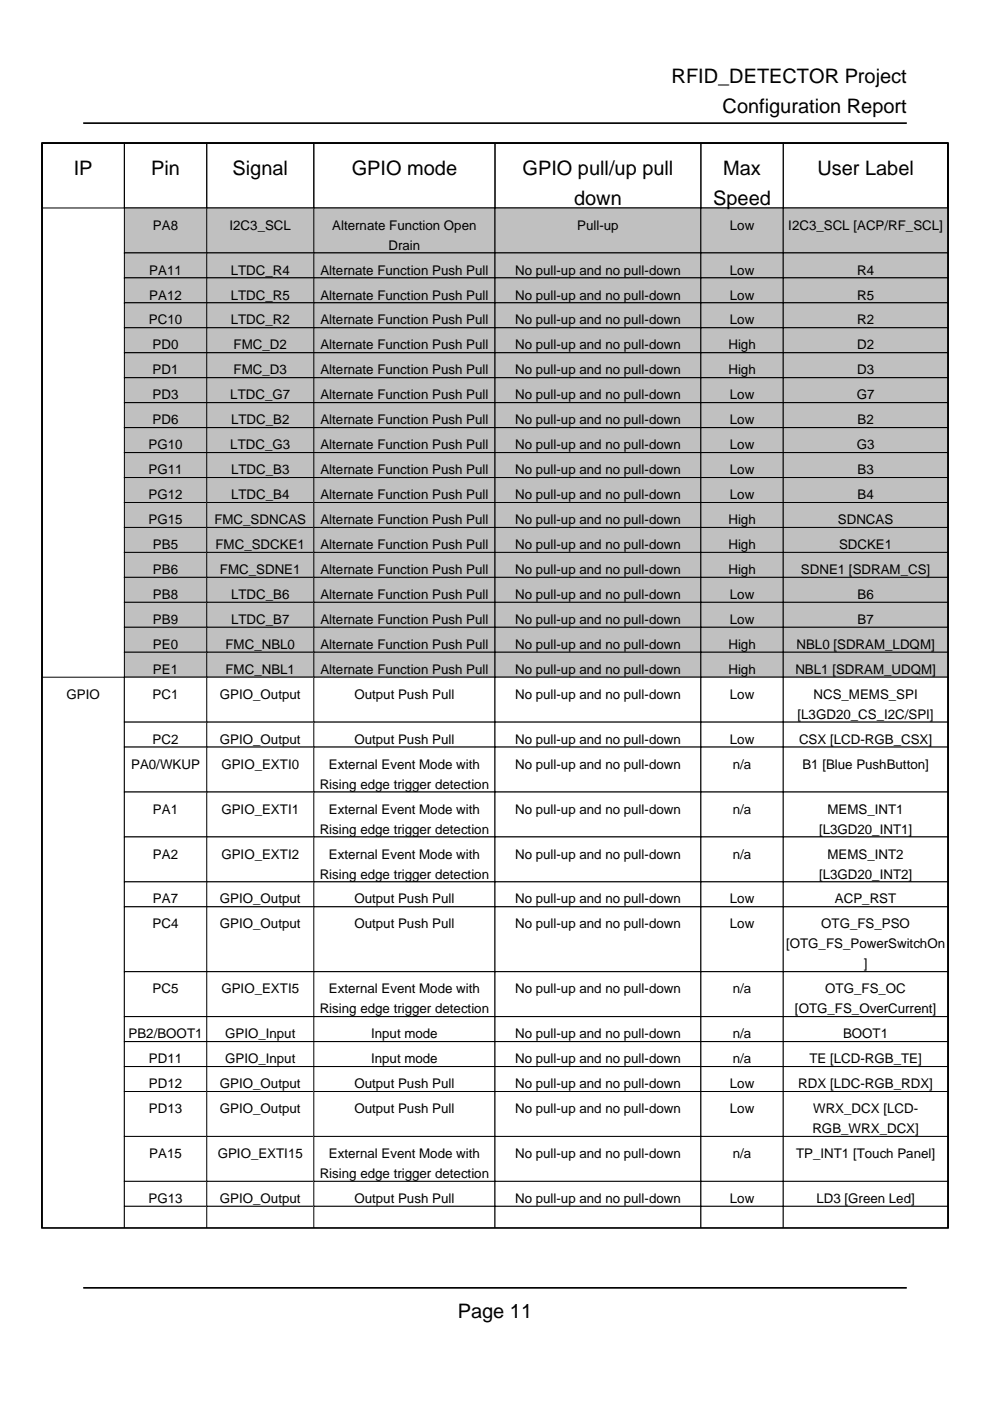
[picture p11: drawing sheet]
<svg xmlns="http://www.w3.org/2000/svg" width="210mm" height="297mm" viewBox="0 0 210 297" stroke-linecap="round" stroke-linejoin="round" font-family="sans-serif">
<defs><g id="words">
<g font-size="4.2">
<text x="142.4" y="17.6">RFID_DETECTOR Project</text>
<text x="153.2" y="24">Configuration Report</text>
<text x="15.6" y="37">IP</text>
<text x="32" y="37">Pin</text>
<text x="49.3" y="37">Signal</text>
<text x="74.6" y="37">GPIO mode</text>
<text x="110.8" y="37">GPIO pull/up pull</text>
<text x="153.3" y="37">Max</text>
<text x="173.3" y="37">User Label</text>
<text x="121.7" y="43.4">down</text>
<text x="151.2" y="43.4">Speed</text>
<text x="97.1" y="279.4">Page 11</text>
</g>
<g font-size="2.8">
<text x="32.4" y="48.7">PA8</text>
<text x="48.7" y="48.7">I2C3_SCL</text>
<text x="70.4" y="48.7">Alternate Function Open</text>
<text x="82.4" y="52.9">Drain</text>
<text x="122.4" y="48.7">Pull-up</text>
<text x="154.7" y="48.7">Low</text>
<text x="167.1" y="48.7">I2C3_SCL [ACP/RF_SCL]</text>
<text x="31.7" y="58.2">PA11</text>
<text x="48.9" y="58.2">LTDC_R4</text>
<text x="67.9" y="58.2">Alternate Function Push Pull</text>
<text x="109.2" y="58.2">No pull-up and no pull-down</text>
<text x="154.7" y="58.2">Low</text>
<text x="181.7" y="58.2">R4</text>
<text x="31.7" y="63.5">PA12</text>
<text x="48.9" y="63.5">LTDC_R5</text>
<text x="67.9" y="63.5">Alternate Function Push Pull</text>
<text x="109.2" y="63.5">No pull-up and no pull-down</text>
<text x="154.7" y="63.5">Low</text>
<text x="181.7" y="63.5">R5</text>
<text x="31.6" y="68.8">PC10</text>
<text x="48.9" y="68.8">LTDC_R2</text>
<text x="67.9" y="68.8">Alternate Function Push Pull</text>
<text x="109.2" y="68.8">No pull-up and no pull-down</text>
<text x="154.7" y="68.8">Low</text>
<text x="181.7" y="68.8">R2</text>
<text x="32.4" y="74.1">PD0</text>
<text x="49.5" y="74.1">FMC_D2</text>
<text x="67.9" y="74.1">Alternate Function Push Pull</text>
<text x="109.2" y="74.1">No pull-up and no pull-down</text>
<text x="154.4" y="74.1">High</text>
<text x="181.7" y="74.1">D2</text>
<text x="32.4" y="79.4">PD1</text>
<text x="49.5" y="79.4">FMC_D3</text>
<text x="67.9" y="79.4">Alternate Function Push Pull</text>
<text x="109.2" y="79.4">No pull-up and no pull-down</text>
<text x="154.4" y="79.4">High</text>
<text x="181.7" y="79.4">D3</text>
<text x="32.4" y="84.7">PD3</text>
<text x="32.4" y="90">PD6</text>
<text x="48.8" y="84.7">LTDC_G7</text>
<text x="49" y="90">LTDC_B2</text>
<text x="67.9" y="84.7">Alternate Function Push Pull</text>
<text x="67.9" y="90">Alternate Function Push Pull</text>
<text x="109.2" y="84.7">No pull-up and no pull-down</text>
<text x="109.2" y="90">No pull-up and no pull-down</text>
<text x="154.7" y="84.7">Low</text>
<text x="154.7" y="90">Low</text>
<text x="181.6" y="84.7">G7</text>
<text x="181.8" y="90">B2</text>
<text x="31.5" y="95.2">PG10</text>
<text x="48.8" y="95.2">LTDC_G3</text>
<text x="67.9" y="95.2">Alternate Function Push Pull</text>
<text x="109.2" y="95.2">No pull-up and no pull-down</text>
<text x="154.7" y="95.2">Low</text>
<text x="181.6" y="95.2">G3</text>
<text x="31.5" y="100.5">PG11</text>
<text x="49" y="100.5">LTDC_B3</text>
<text x="67.9" y="100.5">Alternate Function Push Pull</text>
<text x="109.2" y="100.5">No pull-up and no pull-down</text>
<text x="154.7" y="100.5">Low</text>
<text x="181.8" y="100.5">B3</text>
<text x="31.5" y="105.8">PG12</text>
<text x="49" y="105.8">LTDC_B4</text>
<text x="67.9" y="105.8">Alternate Function Push Pull</text>
<text x="109.2" y="105.8">No pull-up and no pull-down</text>
<text x="154.7" y="105.8">Low</text>
<text x="181.8" y="105.8">B4</text>
<text x="31.5" y="111.1">PG15</text>
<text x="45.5" y="111.1">FMC_SDNCAS</text>
<text x="67.9" y="111.1">Alternate Function Push Pull</text>
<text x="109.2" y="111.1">No pull-up and no pull-down</text>
<text x="154.4" y="111.1">High</text>
<text x="177.7" y="111.1">SDNCAS</text>
<text x="32.4" y="116.4">PB5</text>
<text x="45.7" y="116.4">FMC_SDCKE1</text>
<text x="67.9" y="116.4">Alternate Function Push Pull</text>
<text x="109.2" y="116.4">No pull-up and no pull-down</text>
<text x="154.4" y="116.4">High</text>
<text x="177.9" y="116.4">SDCKE1</text>
<text x="32.4" y="121.7">PB6</text>
<text x="46.6" y="121.7">FMC_SDNE1</text>
<text x="67.9" y="121.7">Alternate Function Push Pull</text>
<text x="109.2" y="121.7">No pull-up and no pull-down</text>
<text x="154.4" y="121.7">High</text>
<text x="169.8" y="121.7">SDNE1 [SDRAM_CS]</text>
<text x="32.4" y="127">PB8</text>
<text x="49" y="127">LTDC_B6</text>
<text x="67.9" y="127">Alternate Function Push Pull</text>
<text x="109.2" y="127">No pull-up and no pull-down</text>
<text x="154.7" y="127">Low</text>
<text x="181.8" y="127">B6</text>
<text x="32.4" y="132.3">PB9</text>
<text x="32.4" y="137.6">PE0</text>
<text x="47.8" y="137.6">FMC_NBL0</text>
<text x="49" y="132.3">LTDC_B7</text>
<text x="67.9" y="137.6">Alternate Function Push Pull</text>
<text x="67.9" y="132.3">Alternate Function Push Pull</text>
<text x="109.2" y="137.6">No pull-up and no pull-down</text>
<text x="109.2" y="132.3">No pull-up and no pull-down</text>
<text x="154.4" y="137.6">High</text>
<text x="154.7" y="132.3">Low</text>
<text x="168.9" y="137.6">NBL0 [SDRAM_LDQM]</text>
<text x="181.8" y="132.3">B7</text>
<text x="32.4" y="142.9">PE1</text>
<text x="47.8" y="142.9">FMC_NBL1</text>
<text x="67.9" y="142.9">Alternate Function Push Pull</text>
<text x="109.2" y="142.9">No pull-up and no pull-down</text>
<text x="154.4" y="142.9">High</text>
<text x="168.6" y="142.9">NBL1 [SDRAM_UDQM]</text>
<text x="14.1" y="148.2">GPIO</text>
<text x="32.4" y="148.2">PC1</text>
<text x="46.6" y="148.2">GPIO_Output</text>
<text x="75.2" y="148.2">Output Push Pull</text>
<text x="109.2" y="148.2">No pull-up and no pull-down</text>
<text x="154.7" y="148.2">Low</text>
<text x="172.5" y="148.2">NCS_MEMS_SPI</text>
<text x="169.1" y="152.4">[L3GD20_CS_I2C/SPI]</text>
<text x="32.4" y="157.7">PC2</text>
<text x="46.6" y="157.7">GPIO_Output</text>
<text x="75.2" y="157.7">Output Push Pull</text>
<text x="109.2" y="157.7">No pull-up and no pull-down</text>
<text x="154.7" y="157.7">Low</text>
<text x="169.4" y="157.7">CSX [LCD-RGB_CSX]</text>
<text x="27.8" y="163">PA0/WKUP</text>
<text x="46.9" y="163">GPIO_EXTI0</text>
<text x="67.8" y="167.2">Rising edge trigger detection</text>
<text x="69.7" y="163">External Event Mode with</text>
<text x="109.2" y="163">No pull-up and no pull-down</text>
<text x="155.4" y="163">n/a</text>
<text x="170.1" y="163">B1 [Blue PushButton]</text>
<text x="32.4" y="172.5">PA1</text>
<text x="46.9" y="172.5">GPIO_EXTI1</text>
<text x="69.7" y="172.5">External Event Mode with</text>
<text x="109.2" y="172.5">No pull-up and no pull-down</text>
<text x="155.4" y="172.5">n/a</text>
<text x="175.5" y="172.5">MEMS_INT1</text>
<text x="67.8" y="176.7">Rising edge trigger detection</text>
<text x="173.7" y="176.7">[L3GD20_INT1]</text>
<text x="32.4" y="182">PA2</text>
<text x="46.9" y="182">GPIO_EXTI2</text>
<text x="69.7" y="182">External Event Mode with</text>
<text x="109.2" y="182">No pull-up and no pull-down</text>
<text x="155.4" y="182">n/a</text>
<text x="175.5" y="182">MEMS_INT2</text>
<text x="32.4" y="191.6">PA7</text>
<text x="46.6" y="191.6">GPIO_Output</text>
<text x="67.8" y="186.3">Rising edge trigger detection</text>
<text x="75.2" y="191.6">Output Push Pull</text>
<text x="109.2" y="191.6">No pull-up and no pull-down</text>
<text x="154.7" y="191.6">Low</text>
<text x="173.7" y="186.3">[L3GD20_INT2]</text>
<text x="177" y="191.6">ACP_RST</text>
<text x="32.4" y="196.8">PC4</text>
<text x="46.6" y="196.8">GPIO_Output</text>
<text x="75.2" y="196.8">Output Push Pull</text>
<text x="109.2" y="196.8">No pull-up and no pull-down</text>
<text x="154.7" y="196.8">Low</text>
<text x="174.1" y="196.8">OTG_FS_PSO</text>
<text x="166.7" y="201.1">[OTG_FS_PowerSwitchOn</text>
<text x="183.1" y="205.3">]</text>
<text x="32.4" y="210.6">PC5</text>
<text x="46.9" y="210.6">GPIO_EXTI5</text>
<text x="67.8" y="214.8">Rising edge trigger detection</text>
<text x="69.7" y="210.6">External Event Mode with</text>
<text x="109.2" y="210.6">No pull-up and no pull-down</text>
<text x="155.4" y="210.6">n/a</text>
<text x="168.6" y="214.8">[OTG_FS_OverCurrent]</text>
<text x="175" y="210.6">OTG_FS_OC</text>
<text x="27.3" y="220.1">PB2/BOOT1</text>
<text x="47.7" y="220.1">GPIO_Input</text>
<text x="78.7" y="220.1">Input mode</text>
<text x="109.2" y="220.1">No pull-up and no pull-down</text>
<text x="155.4" y="220.1">n/a</text>
<text x="178.7" y="220.1">BOOT1</text>
<text x="31.6" y="225.4">PD11</text>
<text x="47.7" y="225.4">GPIO_Input</text>
<text x="78.7" y="225.4">Input mode</text>
<text x="109.2" y="225.4">No pull-up and no pull-down</text>
<text x="155.4" y="225.4">n/a</text>
<text x="171.6" y="225.4">TE [LCD-RGB_TE]</text>
<text x="31.6" y="230.7">PD12</text>
<text x="46.6" y="230.7">GPIO_Output</text>
<text x="75.2" y="230.7">Output Push Pull</text>
<text x="109.2" y="230.7">No pull-up and no pull-down</text>
<text x="154.7" y="230.7">Low</text>
<text x="169.3" y="230.7">RDX [LDC-RGB_RDX]</text>
<text x="31.6" y="236">PD13</text>
<text x="46.6" y="236">GPIO_Output</text>
<text x="75.2" y="236">Output Push Pull</text>
<text x="109.2" y="236">No pull-up and no pull-down</text>
<text x="154.7" y="236">Low</text>
<text x="172.4" y="236">WRX_DCX [LCD-</text>
<text x="31.7" y="245.5">PA15</text>
<text x="46.2" y="245.5">GPIO_EXTI15</text>
<text x="69.7" y="245.5">External Event Mode with</text>
<text x="109.2" y="245.5">No pull-up and no pull-down</text>
<text x="155.4" y="245.5">n/a</text>
<text x="168.8" y="245.5">TP_INT1 [Touch Panel]</text>
<text x="172.2" y="240.2">RGB_WRX_DCX]</text>
<text x="67.8" y="249.8">Rising edge trigger detection</text>
<text x="31.5" y="255.1">PG13</text>
<text x="46.6" y="255.1">GPIO_Output</text>
<text x="75.2" y="255.1">Output Push Pull</text>
<text x="109.2" y="255.1">No pull-up and no pull-down</text>
<text x="154.7" y="255.1">Low</text>
<text x="173.1" y="255.1">LD3 [Green Led]</text>
</g>
</g></defs>
<path d="M8.9 260.3v-230h192.1v230" fill="none" stroke="#000" stroke-width=".35"/>
<path d="M8.9 30.3h17.5v13.8h-17.5zM26.4 30.3h17.4v13.8h-17.4zM43.8 30.3h22.7v13.8h-22.7zM66.5 30.3h38.5v13.8h-38.5zM105 30.3h43.6v13.8h-43.6zM148.6 30.3h17.5v13.8h-17.5zM166.1 30.3h34.9v13.8h-34.9z" fill="none" stroke="#000" stroke-width=".21"/>
<path d="M26.4 44.1h17.4v9.5h-17.4z" fill="#c0c0c0"/>
<path d="M26.4 44.1h17.4v9.5h-17.4z" fill="none" stroke="#000" stroke-width=".21"/>
<path d="M43.8 44.1h22.7v9.5h-22.7z" fill="#c0c0c0"/>
<path d="M43.8 44.1h22.7v9.5h-22.7z" fill="none" stroke="#000" stroke-width=".21"/>
<path d="M66.5 44.1h38.5v9.5h-38.5z" fill="#c0c0c0"/>
<path d="M66.5 44.1h38.5v9.5h-38.5z" fill="none" stroke="#000" stroke-width=".21"/>
<path d="M105 44.1h43.6v9.5h-43.6z" fill="#c0c0c0"/>
<path d="M105 44.1h43.6v9.5h-43.6z" fill="none" stroke="#000" stroke-width=".21"/>
<path d="M148.6 44.1h17.5v9.5h-17.5z" fill="#c0c0c0"/>
<path d="M148.6 44.1h17.5v9.5h-17.5z" fill="none" stroke="#000" stroke-width=".21"/>
<path d="M166.1 44.1h34.9v9.5h-34.9z" fill="#c0c0c0"/>
<path d="M166.1 44.1h34.9v9.5h-34.9z" fill="none" stroke="#000" stroke-width=".21"/>
<path d="M26.4 53.6h17.4v5.3h-17.4z" fill="#c0c0c0"/>
<path d="M26.4 53.6h17.4v5.3h-17.4z" fill="none" stroke="#000" stroke-width=".21"/>
<path d="M43.8 53.6h22.7v5.3h-22.7z" fill="#c0c0c0"/>
<path d="M43.8 53.6h22.7v5.3h-22.7z" fill="none" stroke="#000" stroke-width=".21"/>
<path d="M66.5 53.6h38.5v5.3h-38.5z" fill="#c0c0c0"/>
<path d="M66.5 53.6h38.5v5.3h-38.5z" fill="none" stroke="#000" stroke-width=".21"/>
<path d="M105 53.6h43.6v5.3h-43.6z" fill="#c0c0c0"/>
<path d="M105 53.6h43.6v5.3h-43.6z" fill="none" stroke="#000" stroke-width=".21"/>
<path d="M148.6 53.6h17.5v5.3h-17.5z" fill="#c0c0c0"/>
<path d="M148.6 53.6h17.5v5.3h-17.5z" fill="none" stroke="#000" stroke-width=".21"/>
<path d="M166.1 53.6h34.9v5.3h-34.9z" fill="#c0c0c0"/>
<path d="M166.1 53.6h34.9v5.3h-34.9z" fill="none" stroke="#000" stroke-width=".21"/>
<path d="M26.4 58.9h17.4v5.3h-17.4z" fill="#c0c0c0"/>
<path d="M26.4 58.9h17.4v5.3h-17.4z" fill="none" stroke="#000" stroke-width=".21"/>
<path d="M43.8 58.9h22.7v5.3h-22.7z" fill="#c0c0c0"/>
<path d="M43.8 58.9h22.7v5.3h-22.7z" fill="none" stroke="#000" stroke-width=".21"/>
<path d="M66.5 58.9h38.5v5.3h-38.5z" fill="#c0c0c0"/>
<path d="M66.5 58.9h38.5v5.3h-38.5z" fill="none" stroke="#000" stroke-width=".21"/>
<path d="M105 58.9h43.6v5.3h-43.6z" fill="#c0c0c0"/>
<path d="M105 58.9h43.6v5.3h-43.6z" fill="none" stroke="#000" stroke-width=".21"/>
<path d="M148.6 58.9h17.5v5.3h-17.5z" fill="#c0c0c0"/>
<path d="M148.6 58.9h17.5v5.3h-17.5z" fill="none" stroke="#000" stroke-width=".21"/>
<path d="M166.1 58.9h34.9v5.3h-34.9z" fill="#c0c0c0"/>
<path d="M166.1 58.9h34.9v5.3h-34.9z" fill="none" stroke="#000" stroke-width=".21"/>
<path d="M26.4 64.2h17.4v5.3h-17.4z" fill="#c0c0c0"/>
<path d="M26.4 64.2h17.4v5.3h-17.4z" fill="none" stroke="#000" stroke-width=".21"/>
<path d="M43.8 64.2h22.7v5.3h-22.7z" fill="#c0c0c0"/>
<path d="M43.8 64.2h22.7v5.3h-22.7z" fill="none" stroke="#000" stroke-width=".21"/>
<path d="M66.5 64.2h38.5v5.3h-38.5z" fill="#c0c0c0"/>
<path d="M66.5 64.2h38.5v5.3h-38.5z" fill="none" stroke="#000" stroke-width=".21"/>
<path d="M105 64.2h43.6v5.3h-43.6z" fill="#c0c0c0"/>
<path d="M105 64.2h43.6v5.3h-43.6z" fill="none" stroke="#000" stroke-width=".21"/>
<path d="M148.6 64.2h17.5v5.3h-17.5z" fill="#c0c0c0"/>
<path d="M148.6 64.2h17.5v5.3h-17.5z" fill="none" stroke="#000" stroke-width=".21"/>
<path d="M166.1 64.2h34.9v5.3h-34.9z" fill="#c0c0c0"/>
<path d="M166.1 64.2h34.9v5.3h-34.9z" fill="none" stroke="#000" stroke-width=".21"/>
<path d="M26.4 69.5h17.4v5.3h-17.4z" fill="#c0c0c0"/>
<path d="M26.4 69.5h17.4v5.3h-17.4z" fill="none" stroke="#000" stroke-width=".21"/>
<path d="M43.8 69.5h22.7v5.3h-22.7z" fill="#c0c0c0"/>
<path d="M43.8 69.5h22.7v5.3h-22.7z" fill="none" stroke="#000" stroke-width=".21"/>
<path d="M66.5 69.5h38.5v5.3h-38.5z" fill="#c0c0c0"/>
<path d="M66.5 69.5h38.5v5.3h-38.5z" fill="none" stroke="#000" stroke-width=".21"/>
<path d="M105 69.5h43.6v5.3h-43.6z" fill="#c0c0c0"/>
<path d="M105 69.5h43.6v5.3h-43.6z" fill="none" stroke="#000" stroke-width=".21"/>
<path d="M148.6 69.5h17.5v5.3h-17.5z" fill="#c0c0c0"/>
<path d="M148.6 69.5h17.5v5.3h-17.5z" fill="none" stroke="#000" stroke-width=".21"/>
<path d="M166.1 69.5h34.9v5.3h-34.9z" fill="#c0c0c0"/>
<path d="M166.1 69.5h34.9v5.3h-34.9z" fill="none" stroke="#000" stroke-width=".21"/>
<path d="M26.4 74.8h17.4v5.3h-17.4z" fill="#c0c0c0"/>
<path d="M26.4 74.8h17.4v5.3h-17.4z" fill="none" stroke="#000" stroke-width=".21"/>
<path d="M43.8 74.8h22.7v5.3h-22.7z" fill="#c0c0c0"/>
<path d="M43.8 74.8h22.7v5.3h-22.7z" fill="none" stroke="#000" stroke-width=".21"/>
<path d="M66.5 74.8h38.5v5.3h-38.5z" fill="#c0c0c0"/>
<path d="M66.5 74.8h38.5v5.3h-38.5z" fill="none" stroke="#000" stroke-width=".21"/>
<path d="M105 74.8h43.6v5.3h-43.6z" fill="#c0c0c0"/>
<path d="M105 74.8h43.6v5.3h-43.6z" fill="none" stroke="#000" stroke-width=".21"/>
<path d="M148.6 74.8h17.5v5.3h-17.5z" fill="#c0c0c0"/>
<path d="M148.6 74.8h17.5v5.3h-17.5z" fill="none" stroke="#000" stroke-width=".21"/>
<path d="M166.1 74.8h34.9v5.3h-34.9z" fill="#c0c0c0"/>
<path d="M166.1 74.8h34.9v5.3h-34.9z" fill="none" stroke="#000" stroke-width=".21"/>
<path d="M26.4 80.1h17.4v5.3h-17.4z" fill="#c0c0c0"/>
<path d="M26.4 80.1h17.4v5.3h-17.4z" fill="none" stroke="#000" stroke-width=".21"/>
<path d="M43.8 80.1h22.7v5.3h-22.7z" fill="#c0c0c0"/>
<path d="M43.8 80.1h22.7v5.3h-22.7z" fill="none" stroke="#000" stroke-width=".21"/>
<path d="M66.5 80.1h38.5v5.3h-38.5z" fill="#c0c0c0"/>
<path d="M66.5 80.1h38.5v5.3h-38.5z" fill="none" stroke="#000" stroke-width=".21"/>
<path d="M105 80.1h43.6v5.3h-43.6z" fill="#c0c0c0"/>
<path d="M105 80.1h43.6v5.3h-43.6z" fill="none" stroke="#000" stroke-width=".21"/>
<path d="M148.6 80.1h17.5v5.3h-17.5z" fill="#c0c0c0"/>
<path d="M148.6 80.1h17.5v5.3h-17.5z" fill="none" stroke="#000" stroke-width=".21"/>
<path d="M166.1 80.1h34.9v5.3h-34.9z" fill="#c0c0c0"/>
<path d="M166.1 80.1h34.9v5.3h-34.9z" fill="none" stroke="#000" stroke-width=".21"/>
<path d="M26.4 85.4h17.4v5.3h-17.4z" fill="#c0c0c0"/>
<path d="M26.4 85.4h17.4v5.3h-17.4z" fill="none" stroke="#000" stroke-width=".21"/>
<path d="M43.8 85.4h22.7v5.3h-22.7z" fill="#c0c0c0"/>
<path d="M43.8 85.4h22.7v5.3h-22.7z" fill="none" stroke="#000" stroke-width=".21"/>
<path d="M66.5 85.4h38.5v5.3h-38.5z" fill="#c0c0c0"/>
<path d="M66.5 85.4h38.5v5.3h-38.5z" fill="none" stroke="#000" stroke-width=".21"/>
<path d="M105 85.4h43.6v5.3h-43.6z" fill="#c0c0c0"/>
<path d="M105 85.4h43.6v5.3h-43.6z" fill="none" stroke="#000" stroke-width=".21"/>
<path d="M148.6 85.4h17.5v5.3h-17.5z" fill="#c0c0c0"/>
<path d="M148.6 85.4h17.5v5.3h-17.5z" fill="none" stroke="#000" stroke-width=".21"/>
<path d="M166.1 85.4h34.9v5.3h-34.9z" fill="#c0c0c0"/>
<path d="M166.1 85.4h34.9v5.3h-34.9z" fill="none" stroke="#000" stroke-width=".21"/>
<path d="M26.4 90.7h17.4v5.3h-17.4z" fill="#c0c0c0"/>
<path d="M26.4 90.7h17.4v5.3h-17.4z" fill="none" stroke="#000" stroke-width=".21"/>
<path d="M43.8 90.7h22.7v5.3h-22.7z" fill="#c0c0c0"/>
<path d="M43.8 90.7h22.7v5.3h-22.7z" fill="none" stroke="#000" stroke-width=".21"/>
<path d="M66.5 90.7h38.5v5.3h-38.5z" fill="#c0c0c0"/>
<path d="M66.5 90.7h38.5v5.3h-38.5z" fill="none" stroke="#000" stroke-width=".21"/>
<path d="M105 90.7h43.6v5.3h-43.6z" fill="#c0c0c0"/>
<path d="M105 90.7h43.6v5.3h-43.6z" fill="none" stroke="#000" stroke-width=".21"/>
<path d="M148.6 90.7h17.5v5.3h-17.5z" fill="#c0c0c0"/>
<path d="M148.6 90.7h17.5v5.3h-17.5z" fill="none" stroke="#000" stroke-width=".21"/>
<path d="M166.1 90.7h34.9v5.3h-34.9z" fill="#c0c0c0"/>
<path d="M166.1 90.7h34.9v5.3h-34.9z" fill="none" stroke="#000" stroke-width=".21"/>
<path d="M26.4 96h17.4v5.2h-17.4z" fill="#c0c0c0"/>
<path d="M26.4 96h17.4v5.2h-17.4z" fill="none" stroke="#000" stroke-width=".21"/>
<path d="M43.8 96h22.7v5.2h-22.7z" fill="#c0c0c0"/>
<path d="M43.8 96h22.7v5.2h-22.7z" fill="none" stroke="#000" stroke-width=".21"/>
<path d="M66.5 96h38.5v5.2h-38.5z" fill="#c0c0c0"/>
<path d="M66.5 96h38.5v5.2h-38.5z" fill="none" stroke="#000" stroke-width=".21"/>
<path d="M105 96h43.6v5.2h-43.6z" fill="#c0c0c0"/>
<path d="M105 96h43.6v5.2h-43.6z" fill="none" stroke="#000" stroke-width=".21"/>
<path d="M148.6 96h17.5v5.2h-17.5z" fill="#c0c0c0"/>
<path d="M148.6 96h17.5v5.2h-17.5z" fill="none" stroke="#000" stroke-width=".21"/>
<path d="M166.1 96h34.9v5.2h-34.9z" fill="#c0c0c0"/>
<path d="M166.1 96h34.9v5.2h-34.9z" fill="none" stroke="#000" stroke-width=".21"/>
<path d="M26.4 101.2h17.4v5.3h-17.4z" fill="#c0c0c0"/>
<path d="M26.4 101.2h17.4v5.3h-17.4z" fill="none" stroke="#000" stroke-width=".21"/>
<path d="M43.8 101.2h22.7v5.3h-22.7z" fill="#c0c0c0"/>
<path d="M43.8 101.2h22.7v5.3h-22.7z" fill="none" stroke="#000" stroke-width=".21"/>
<path d="M66.5 101.2h38.5v5.3h-38.5z" fill="#c0c0c0"/>
<path d="M66.5 101.2h38.5v5.3h-38.5z" fill="none" stroke="#000" stroke-width=".21"/>
<path d="M105 101.2h43.6v5.3h-43.6z" fill="#c0c0c0"/>
<path d="M105 101.2h43.6v5.3h-43.6z" fill="none" stroke="#000" stroke-width=".21"/>
<path d="M148.6 101.2h17.5v5.3h-17.5z" fill="#c0c0c0"/>
<path d="M148.6 101.2h17.5v5.3h-17.5z" fill="none" stroke="#000" stroke-width=".21"/>
<path d="M166.1 101.2h34.9v5.3h-34.9z" fill="#c0c0c0"/>
<path d="M166.1 101.2h34.9v5.3h-34.9z" fill="none" stroke="#000" stroke-width=".21"/>
<path d="M26.4 106.5h17.4v5.3h-17.4z" fill="#c0c0c0"/>
<path d="M26.4 106.5h17.4v5.3h-17.4z" fill="none" stroke="#000" stroke-width=".21"/>
<path d="M43.8 106.5h22.7v5.3h-22.7z" fill="#c0c0c0"/>
<path d="M43.8 106.5h22.7v5.3h-22.7z" fill="none" stroke="#000" stroke-width=".21"/>
<path d="M66.5 106.5h38.5v5.3h-38.5z" fill="#c0c0c0"/>
<path d="M66.5 106.5h38.5v5.3h-38.5z" fill="none" stroke="#000" stroke-width=".21"/>
<path d="M105 106.5h43.6v5.3h-43.6z" fill="#c0c0c0"/>
<path d="M105 106.5h43.6v5.3h-43.6z" fill="none" stroke="#000" stroke-width=".21"/>
<path d="M148.6 106.5h17.5v5.3h-17.5z" fill="#c0c0c0"/>
<path d="M148.6 106.5h17.5v5.3h-17.5z" fill="none" stroke="#000" stroke-width=".21"/>
<path d="M166.1 106.5h34.9v5.3h-34.9z" fill="#c0c0c0"/>
<path d="M166.1 106.5h34.9v5.3h-34.9z" fill="none" stroke="#000" stroke-width=".21"/>
<path d="M26.4 111.8h17.4v5.3h-17.4z" fill="#c0c0c0"/>
<path d="M26.4 111.8h17.4v5.3h-17.4z" fill="none" stroke="#000" stroke-width=".21"/>
<path d="M43.8 111.8h22.7v5.3h-22.7z" fill="#c0c0c0"/>
<path d="M43.8 111.8h22.7v5.3h-22.7z" fill="none" stroke="#000" stroke-width=".21"/>
<path d="M66.5 111.8h38.5v5.3h-38.5z" fill="#c0c0c0"/>
<path d="M66.5 111.8h38.5v5.3h-38.5z" fill="none" stroke="#000" stroke-width=".21"/>
<path d="M105 111.8h43.6v5.3h-43.6z" fill="#c0c0c0"/>
<path d="M105 111.8h43.6v5.3h-43.6z" fill="none" stroke="#000" stroke-width=".21"/>
<path d="M148.6 111.8h17.5v5.3h-17.5z" fill="#c0c0c0"/>
<path d="M148.6 111.8h17.5v5.3h-17.5z" fill="none" stroke="#000" stroke-width=".21"/>
<path d="M166.1 111.8h34.9v5.3h-34.9z" fill="#c0c0c0"/>
<path d="M166.1 111.8h34.9v5.3h-34.9z" fill="none" stroke="#000" stroke-width=".21"/>
<path d="M26.4 117.1h17.4v5.3h-17.4z" fill="#c0c0c0"/>
<path d="M26.4 117.1h17.4v5.3h-17.4z" fill="none" stroke="#000" stroke-width=".21"/>
<path d="M43.8 117.1h22.7v5.3h-22.7z" fill="#c0c0c0"/>
<path d="M43.8 117.1h22.7v5.3h-22.7z" fill="none" stroke="#000" stroke-width=".21"/>
<path d="M66.5 117.1h38.5v5.3h-38.5z" fill="#c0c0c0"/>
<path d="M66.5 117.1h38.5v5.3h-38.5z" fill="none" stroke="#000" stroke-width=".21"/>
<path d="M105 117.1h43.6v5.3h-43.6z" fill="#c0c0c0"/>
<path d="M105 117.1h43.6v5.3h-43.6z" fill="none" stroke="#000" stroke-width=".21"/>
<path d="M148.6 117.1h17.5v5.3h-17.5z" fill="#c0c0c0"/>
<path d="M148.6 117.1h17.5v5.3h-17.5z" fill="none" stroke="#000" stroke-width=".21"/>
<path d="M166.1 117.1h34.9v5.3h-34.9z" fill="#c0c0c0"/>
<path d="M166.1 117.1h34.9v5.3h-34.9z" fill="none" stroke="#000" stroke-width=".21"/>
<path d="M26.4 122.4h17.4v5.3h-17.4z" fill="#c0c0c0"/>
<path d="M26.4 122.4h17.4v5.3h-17.4z" fill="none" stroke="#000" stroke-width=".21"/>
<path d="M43.8 122.4h22.7v5.3h-22.7z" fill="#c0c0c0"/>
<path d="M43.8 122.4h22.7v5.3h-22.7z" fill="none" stroke="#000" stroke-width=".21"/>
<path d="M66.5 122.4h38.5v5.3h-38.5z" fill="#c0c0c0"/>
<path d="M66.5 122.4h38.5v5.3h-38.5z" fill="none" stroke="#000" stroke-width=".21"/>
<path d="M105 122.4h43.6v5.3h-43.6z" fill="#c0c0c0"/>
<path d="M105 122.4h43.6v5.3h-43.6z" fill="none" stroke="#000" stroke-width=".21"/>
<path d="M148.6 122.4h17.5v5.3h-17.5z" fill="#c0c0c0"/>
<path d="M148.6 122.4h17.5v5.3h-17.5z" fill="none" stroke="#000" stroke-width=".21"/>
<path d="M166.1 122.4h34.9v5.3h-34.9z" fill="#c0c0c0"/>
<path d="M166.1 122.4h34.9v5.3h-34.9z" fill="none" stroke="#000" stroke-width=".21"/>
<path d="M26.4 127.7h17.4v5.3h-17.4z" fill="#c0c0c0"/>
<path d="M26.4 127.7h17.4v5.3h-17.4z" fill="none" stroke="#000" stroke-width=".21"/>
<path d="M43.8 127.7h22.7v5.3h-22.7z" fill="#c0c0c0"/>
<path d="M43.8 127.7h22.7v5.3h-22.7z" fill="none" stroke="#000" stroke-width=".21"/>
<path d="M66.5 127.7h38.5v5.3h-38.5z" fill="#c0c0c0"/>
<path d="M66.5 127.7h38.5v5.3h-38.5z" fill="none" stroke="#000" stroke-width=".21"/>
<path d="M105 127.7h43.6v5.3h-43.6z" fill="#c0c0c0"/>
<path d="M105 127.7h43.6v5.3h-43.6z" fill="none" stroke="#000" stroke-width=".21"/>
<path d="M148.6 127.7h17.5v5.3h-17.5z" fill="#c0c0c0"/>
<path d="M148.6 127.7h17.5v5.3h-17.5z" fill="none" stroke="#000" stroke-width=".21"/>
<path d="M166.1 127.7h34.9v5.3h-34.9z" fill="#c0c0c0"/>
<path d="M166.1 127.7h34.9v5.3h-34.9z" fill="none" stroke="#000" stroke-width=".21"/>
<path d="M26.4 133h17.4v5.3h-17.4z" fill="#c0c0c0"/>
<path d="M26.4 133h17.4v5.3h-17.4z" fill="none" stroke="#000" stroke-width=".21"/>
<path d="M43.8 133h22.7v5.3h-22.7z" fill="#c0c0c0"/>
<path d="M43.8 133h22.7v5.3h-22.7z" fill="none" stroke="#000" stroke-width=".21"/>
<path d="M66.5 133h38.5v5.3h-38.5z" fill="#c0c0c0"/>
<path d="M66.5 133h38.5v5.3h-38.5z" fill="none" stroke="#000" stroke-width=".21"/>
<path d="M105 133h43.6v5.3h-43.6z" fill="#c0c0c0"/>
<path d="M105 133h43.6v5.3h-43.6z" fill="none" stroke="#000" stroke-width=".21"/>
<path d="M148.6 133h17.5v5.3h-17.5z" fill="#c0c0c0"/>
<path d="M148.6 133h17.5v5.3h-17.5z" fill="none" stroke="#000" stroke-width=".21"/>
<path d="M166.1 133h34.9v5.3h-34.9z" fill="#c0c0c0"/>
<path d="M166.1 133h34.9v5.3h-34.9z" fill="none" stroke="#000" stroke-width=".21"/>
<path d="M26.4 138.3h17.4v5.3h-17.4z" fill="#c0c0c0"/>
<path d="M26.4 138.3h17.4v5.3h-17.4z" fill="none" stroke="#000" stroke-width=".21"/>
<path d="M43.8 138.3h22.7v5.3h-22.7z" fill="#c0c0c0"/>
<path d="M43.8 138.3h22.7v5.3h-22.7z" fill="none" stroke="#000" stroke-width=".21"/>
<path d="M66.5 138.3h38.5v5.3h-38.5z" fill="#c0c0c0"/>
<path d="M66.5 138.3h38.5v5.3h-38.5z" fill="none" stroke="#000" stroke-width=".21"/>
<path d="M105 138.3h43.6v5.3h-43.6z" fill="#c0c0c0"/>
<path d="M105 138.3h43.6v5.3h-43.6z" fill="none" stroke="#000" stroke-width=".21"/>
<path d="M148.6 138.3h17.5v5.3h-17.5z" fill="#c0c0c0"/>
<path d="M148.6 138.3h17.5v5.3h-17.5z" fill="none" stroke="#000" stroke-width=".21"/>
<path d="M166.1 138.3h34.9v5.3h-34.9z" fill="#c0c0c0"/>
<path d="M166.1 138.3h34.9v5.3h-34.9z" fill="none" stroke="#000" stroke-width=".21"/>
<path d="M8.9 143.6h17.5v116.7h-17.5z" fill="#fff"/>
<path d="M8.9 260.3v-116.7h17.5v116.7" fill="none" stroke="#000" stroke-width=".21"/>
<path d="M26.4 143.6h17.4v9.5h-17.4z" fill="#fff"/>
<path d="M26.4 143.6h17.4v9.5h-17.4z" fill="none" stroke="#000" stroke-width=".21"/>
<path d="M43.8 143.6h22.7v9.5h-22.7z" fill="#fff"/>
<path d="M43.8 143.6h22.7v9.5h-22.7z" fill="none" stroke="#000" stroke-width=".21"/>
<path d="M66.5 143.6h38.5v9.5h-38.5z" fill="#fff"/>
<path d="M66.5 143.6h38.5v9.5h-38.5z" fill="none" stroke="#000" stroke-width=".21"/>
<path d="M105 143.6h43.6v9.5h-43.6z" fill="#fff"/>
<path d="M105 143.6h43.6v9.5h-43.6z" fill="none" stroke="#000" stroke-width=".21"/>
<path d="M148.6 143.6h17.5v9.5h-17.5z" fill="#fff"/>
<path d="M148.6 143.6h17.5v9.5h-17.5z" fill="none" stroke="#000" stroke-width=".21"/>
<path d="M166.1 143.6h34.9v9.5h-34.9z" fill="#fff"/>
<path d="M166.1 143.6h34.9v9.5h-34.9z" fill="none" stroke="#000" stroke-width=".21"/>
<path d="M26.4 153.1h17.4v5.3h-17.4z" fill="#fff"/>
<path d="M26.4 153.1h17.4v5.3h-17.4z" fill="none" stroke="#000" stroke-width=".21"/>
<path d="M43.8 153.1h22.7v5.3h-22.7z" fill="#fff"/>
<path d="M43.8 153.1h22.7v5.3h-22.7z" fill="none" stroke="#000" stroke-width=".21"/>
<path d="M66.5 153.1h38.5v5.3h-38.5z" fill="#fff"/>
<path d="M66.5 153.1h38.5v5.3h-38.5z" fill="none" stroke="#000" stroke-width=".21"/>
<path d="M105 153.1h43.6v5.3h-43.6z" fill="#fff"/>
<path d="M105 153.1h43.6v5.3h-43.6z" fill="none" stroke="#000" stroke-width=".21"/>
<path d="M148.6 153.1h17.5v5.3h-17.5z" fill="#fff"/>
<path d="M148.6 153.1h17.5v5.3h-17.5z" fill="none" stroke="#000" stroke-width=".21"/>
<path d="M166.1 153.1h34.9v5.3h-34.9z" fill="#fff"/>
<path d="M166.1 153.1h34.9v5.3h-34.9z" fill="none" stroke="#000" stroke-width=".21"/>
<path d="M26.4 158.4h17.4v9.5h-17.4z" fill="#fff"/>
<path d="M26.4 158.4h17.4v9.5h-17.4z" fill="none" stroke="#000" stroke-width=".21"/>
<path d="M43.8 158.4h22.7v9.5h-22.7z" fill="#fff"/>
<path d="M43.8 158.4h22.7v9.5h-22.7z" fill="none" stroke="#000" stroke-width=".21"/>
<path d="M66.5 158.4h38.5v9.5h-38.5z" fill="#fff"/>
<path d="M66.5 158.4h38.5v9.5h-38.5z" fill="none" stroke="#000" stroke-width=".21"/>
<path d="M105 158.4h43.6v9.5h-43.6z" fill="#fff"/>
<path d="M105 158.4h43.6v9.5h-43.6z" fill="none" stroke="#000" stroke-width=".21"/>
<path d="M148.6 158.4h17.5v9.5h-17.5z" fill="#fff"/>
<path d="M148.6 158.4h17.5v9.5h-17.5z" fill="none" stroke="#000" stroke-width=".21"/>
<path d="M166.1 158.4h34.9v9.5h-34.9z" fill="#fff"/>
<path d="M166.1 158.4h34.9v9.5h-34.9z" fill="none" stroke="#000" stroke-width=".21"/>
<path d="M26.4 167.9h17.4v9.5h-17.4z" fill="#fff"/>
<path d="M26.4 167.9h17.4v9.5h-17.4z" fill="none" stroke="#000" stroke-width=".21"/>
<path d="M43.8 167.9h22.7v9.5h-22.7z" fill="#fff"/>
<path d="M43.8 167.9h22.7v9.5h-22.7z" fill="none" stroke="#000" stroke-width=".21"/>
<path d="M66.5 167.9h38.5v9.5h-38.5z" fill="#fff"/>
<path d="M66.5 167.9h38.5v9.5h-38.5z" fill="none" stroke="#000" stroke-width=".21"/>
<path d="M105 167.9h43.6v9.5h-43.6z" fill="#fff"/>
<path d="M105 167.9h43.6v9.5h-43.6z" fill="none" stroke="#000" stroke-width=".21"/>
<path d="M148.6 167.9h17.5v9.5h-17.5z" fill="#fff"/>
<path d="M148.6 167.9h17.5v9.5h-17.5z" fill="none" stroke="#000" stroke-width=".21"/>
<path d="M166.1 167.9h34.9v9.5h-34.9z" fill="#fff"/>
<path d="M166.1 167.9h34.9v9.5h-34.9z" fill="none" stroke="#000" stroke-width=".21"/>
<path d="M26.4 177.4h17.4v9.6h-17.4z" fill="#fff"/>
<path d="M26.4 177.4h17.4v9.6h-17.4z" fill="none" stroke="#000" stroke-width=".21"/>
<path d="M43.8 177.4h22.7v9.6h-22.7z" fill="#fff"/>
<path d="M43.8 177.4h22.7v9.6h-22.7z" fill="none" stroke="#000" stroke-width=".21"/>
<path d="M66.5 177.4h38.5v9.6h-38.5z" fill="#fff"/>
<path d="M66.5 177.4h38.5v9.6h-38.5z" fill="none" stroke="#000" stroke-width=".21"/>
<path d="M105 177.4h43.6v9.6h-43.6z" fill="#fff"/>
<path d="M105 177.4h43.6v9.6h-43.6z" fill="none" stroke="#000" stroke-width=".21"/>
<path d="M148.6 177.4h17.5v9.6h-17.5z" fill="#fff"/>
<path d="M148.6 177.4h17.5v9.6h-17.5z" fill="none" stroke="#000" stroke-width=".21"/>
<path d="M166.1 177.4h34.9v9.6h-34.9z" fill="#fff"/>
<path d="M166.1 177.4h34.9v9.6h-34.9z" fill="none" stroke="#000" stroke-width=".21"/>
<path d="M26.4 187h17.4v5.3h-17.4z" fill="#fff"/>
<path d="M26.4 187h17.4v5.3h-17.4z" fill="none" stroke="#000" stroke-width=".21"/>
<path d="M43.8 187h22.7v5.3h-22.7z" fill="#fff"/>
<path d="M43.8 187h22.7v5.3h-22.7z" fill="none" stroke="#000" stroke-width=".21"/>
<path d="M66.5 187h38.5v5.3h-38.5z" fill="#fff"/>
<path d="M66.5 187h38.5v5.3h-38.5z" fill="none" stroke="#000" stroke-width=".21"/>
<path d="M105 187h43.6v5.3h-43.6z" fill="#fff"/>
<path d="M105 187h43.6v5.3h-43.6z" fill="none" stroke="#000" stroke-width=".21"/>
<path d="M148.6 187h17.5v5.3h-17.5z" fill="#fff"/>
<path d="M148.6 187h17.5v5.3h-17.5z" fill="none" stroke="#000" stroke-width=".21"/>
<path d="M166.1 187h34.9v5.3h-34.9z" fill="#fff"/>
<path d="M166.1 187h34.9v5.3h-34.9z" fill="none" stroke="#000" stroke-width=".21"/>
<path d="M26.4 192.3h17.4v13.7h-17.4z" fill="#fff"/>
<path d="M26.4 192.3h17.4v13.7h-17.4z" fill="none" stroke="#000" stroke-width=".21"/>
<path d="M43.8 192.3h22.7v13.7h-22.7z" fill="#fff"/>
<path d="M43.8 192.3h22.7v13.7h-22.7z" fill="none" stroke="#000" stroke-width=".21"/>
<path d="M66.5 192.3h38.5v13.7h-38.5z" fill="#fff"/>
<path d="M66.5 192.3h38.5v13.7h-38.5z" fill="none" stroke="#000" stroke-width=".21"/>
<path d="M105 192.3h43.6v13.7h-43.6z" fill="#fff"/>
<path d="M105 192.3h43.6v13.7h-43.6z" fill="none" stroke="#000" stroke-width=".21"/>
<path d="M148.6 192.3h17.5v13.7h-17.5z" fill="#fff"/>
<path d="M148.6 192.3h17.5v13.7h-17.5z" fill="none" stroke="#000" stroke-width=".21"/>
<path d="M166.1 192.3h34.9v13.7h-34.9z" fill="#fff"/>
<path d="M166.1 192.3h34.9v13.7h-34.9z" fill="none" stroke="#000" stroke-width=".21"/>
<path d="M26.4 206h17.4v9.5h-17.4z" fill="#fff"/>
<path d="M26.4 206h17.4v9.5h-17.4z" fill="none" stroke="#000" stroke-width=".21"/>
<path d="M43.8 206h22.7v9.5h-22.7z" fill="#fff"/>
<path d="M43.8 206h22.7v9.5h-22.7z" fill="none" stroke="#000" stroke-width=".21"/>
<path d="M66.5 206h38.5v9.5h-38.5z" fill="#fff"/>
<path d="M66.5 206h38.5v9.5h-38.5z" fill="none" stroke="#000" stroke-width=".21"/>
<path d="M105 206h43.6v9.5h-43.6z" fill="#fff"/>
<path d="M105 206h43.6v9.5h-43.6z" fill="none" stroke="#000" stroke-width=".21"/>
<path d="M148.6 206h17.5v9.5h-17.5z" fill="#fff"/>
<path d="M148.6 206h17.5v9.5h-17.5z" fill="none" stroke="#000" stroke-width=".21"/>
<path d="M166.1 206h34.9v9.5h-34.9z" fill="#fff"/>
<path d="M166.1 206h34.9v9.5h-34.9z" fill="none" stroke="#000" stroke-width=".21"/>
<path d="M26.4 215.5h17.4v5.3h-17.4z" fill="#fff"/>
<path d="M26.4 215.5h17.4v5.3h-17.4z" fill="none" stroke="#000" stroke-width=".21"/>
<path d="M43.8 215.5h22.7v5.3h-22.7z" fill="#fff"/>
<path d="M43.8 215.5h22.7v5.3h-22.7z" fill="none" stroke="#000" stroke-width=".21"/>
<path d="M66.5 215.5h38.5v5.3h-38.5z" fill="#fff"/>
<path d="M66.5 215.5h38.5v5.3h-38.5z" fill="none" stroke="#000" stroke-width=".21"/>
<path d="M105 215.5h43.6v5.3h-43.6z" fill="#fff"/>
<path d="M105 215.5h43.6v5.3h-43.6z" fill="none" stroke="#000" stroke-width=".21"/>
<path d="M148.6 215.5h17.5v5.3h-17.5z" fill="#fff"/>
<path d="M148.6 215.5h17.5v5.3h-17.5z" fill="none" stroke="#000" stroke-width=".21"/>
<path d="M166.1 215.5h34.9v5.3h-34.9z" fill="#fff"/>
<path d="M166.1 215.5h34.9v5.3h-34.9z" fill="none" stroke="#000" stroke-width=".21"/>
<path d="M26.4 220.8h17.4v5.3h-17.4z" fill="#fff"/>
<path d="M26.4 220.8h17.4v5.3h-17.4z" fill="none" stroke="#000" stroke-width=".21"/>
<path d="M43.8 220.8h22.7v5.3h-22.7z" fill="#fff"/>
<path d="M43.8 220.8h22.7v5.3h-22.7z" fill="none" stroke="#000" stroke-width=".21"/>
<path d="M66.5 220.8h38.5v5.3h-38.5z" fill="#fff"/>
<path d="M66.5 220.8h38.5v5.3h-38.5z" fill="none" stroke="#000" stroke-width=".21"/>
<path d="M105 220.8h43.6v5.3h-43.6z" fill="#fff"/>
<path d="M105 220.8h43.6v5.3h-43.6z" fill="none" stroke="#000" stroke-width=".21"/>
<path d="M148.6 220.8h17.5v5.3h-17.5z" fill="#fff"/>
<path d="M148.6 220.8h17.5v5.3h-17.5z" fill="none" stroke="#000" stroke-width=".21"/>
<path d="M166.1 220.8h34.9v5.3h-34.9z" fill="#fff"/>
<path d="M166.1 220.8h34.9v5.3h-34.9z" fill="none" stroke="#000" stroke-width=".21"/>
<path d="M26.4 226.1h17.4v5.3h-17.4z" fill="#fff"/>
<path d="M26.4 226.1h17.4v5.3h-17.4z" fill="none" stroke="#000" stroke-width=".21"/>
<path d="M43.8 226.1h22.7v5.3h-22.7z" fill="#fff"/>
<path d="M43.8 226.1h22.7v5.3h-22.7z" fill="none" stroke="#000" stroke-width=".21"/>
<path d="M66.5 226.1h38.5v5.3h-38.5z" fill="#fff"/>
<path d="M66.5 226.1h38.5v5.3h-38.5z" fill="none" stroke="#000" stroke-width=".21"/>
<path d="M105 226.1h43.6v5.3h-43.6z" fill="#fff"/>
<path d="M105 226.1h43.6v5.3h-43.6z" fill="none" stroke="#000" stroke-width=".21"/>
<path d="M148.6 226.1h17.5v5.3h-17.5z" fill="#fff"/>
<path d="M148.6 226.1h17.5v5.3h-17.5z" fill="none" stroke="#000" stroke-width=".21"/>
<path d="M166.1 226.1h34.9v5.3h-34.9z" fill="#fff"/>
<path d="M166.1 226.1h34.9v5.3h-34.9z" fill="none" stroke="#000" stroke-width=".21"/>
<path d="M26.4 231.4h17.4v9.5h-17.4z" fill="#fff"/>
<path d="M26.4 231.4h17.4v9.5h-17.4z" fill="none" stroke="#000" stroke-width=".21"/>
<path d="M43.8 231.4h22.7v9.5h-22.7z" fill="#fff"/>
<path d="M43.8 231.4h22.7v9.5h-22.7z" fill="none" stroke="#000" stroke-width=".21"/>
<path d="M66.5 231.4h38.5v9.5h-38.5z" fill="#fff"/>
<path d="M66.5 231.4h38.5v9.5h-38.5z" fill="none" stroke="#000" stroke-width=".21"/>
<path d="M105 231.4h43.6v9.5h-43.6z" fill="#fff"/>
<path d="M105 231.4h43.6v9.5h-43.6z" fill="none" stroke="#000" stroke-width=".21"/>
<path d="M148.6 231.4h17.5v9.5h-17.5z" fill="#fff"/>
<path d="M148.6 231.4h17.5v9.5h-17.5z" fill="none" stroke="#000" stroke-width=".21"/>
<path d="M166.1 231.4h34.9v9.5h-34.9z" fill="#fff"/>
<path d="M166.1 231.4h34.9v9.5h-34.9z" fill="none" stroke="#000" stroke-width=".21"/>
<path d="M26.4 240.9h17.4v9.6h-17.4z" fill="#fff"/>
<path d="M26.4 240.9h17.4v9.6h-17.4z" fill="none" stroke="#000" stroke-width=".21"/>
<path d="M43.8 240.9h22.7v9.6h-22.7z" fill="#fff"/>
<path d="M43.8 240.9h22.7v9.6h-22.7z" fill="none" stroke="#000" stroke-width=".21"/>
<path d="M66.5 240.9h38.5v9.6h-38.5z" fill="#fff"/>
<path d="M66.5 240.9h38.5v9.6h-38.5z" fill="none" stroke="#000" stroke-width=".21"/>
<path d="M105 240.9h43.6v9.6h-43.6z" fill="#fff"/>
<path d="M105 240.9h43.6v9.6h-43.6z" fill="none" stroke="#000" stroke-width=".21"/>
<path d="M148.6 240.9h17.5v9.6h-17.5z" fill="#fff"/>
<path d="M148.6 240.9h17.5v9.6h-17.5z" fill="none" stroke="#000" stroke-width=".21"/>
<path d="M166.1 240.9h34.9v9.6h-34.9z" fill="#fff"/>
<path d="M166.1 240.9h34.9v9.6h-34.9z" fill="none" stroke="#000" stroke-width=".21"/>
<path d="M26.4 250.5h17.4v5.3h-17.4z" fill="#fff"/>
<path d="M26.4 250.5h17.4v5.3h-17.4z" fill="none" stroke="#000" stroke-width=".21"/>
<path d="M43.8 250.5h22.7v5.3h-22.7z" fill="#fff"/>
<path d="M43.8 250.5h22.7v5.3h-22.7z" fill="none" stroke="#000" stroke-width=".21"/>
<path d="M66.5 250.5h38.5v5.3h-38.5z" fill="#fff"/>
<path d="M66.5 250.5h38.5v5.3h-38.5z" fill="none" stroke="#000" stroke-width=".21"/>
<path d="M105 250.5h43.6v5.3h-43.6z" fill="#fff"/>
<path d="M105 250.5h43.6v5.3h-43.6z" fill="none" stroke="#000" stroke-width=".21"/>
<path d="M148.6 250.5h17.5v5.3h-17.5z" fill="#fff"/>
<path d="M148.6 250.5h17.5v5.3h-17.5z" fill="none" stroke="#000" stroke-width=".21"/>
<path d="M166.1 250.5h34.9v5.3h-34.9z" fill="#fff"/>
<path d="M166.1 250.5h34.9v5.3h-34.9z" fill="none" stroke="#000" stroke-width=".21"/>
<path d="M26.4 255.8h17.4v4.5h-17.4z" fill="#fff"/>
<path d="M26.4 260.3v-4.5h17.4v4.5" fill="none" stroke="#000" stroke-width=".21"/>
<path d="M43.8 255.8h22.7v4.5h-22.7z" fill="#fff"/>
<path d="M43.8 260.3v-4.5h22.7v4.5" fill="none" stroke="#000" stroke-width=".21"/>
<path d="M66.5 255.8h38.5v4.5h-38.5z" fill="#fff"/>
<path d="M66.5 260.3v-4.5h38.5v4.5" fill="none" stroke="#000" stroke-width=".21"/>
<path d="M105 255.8h43.6v4.5h-43.6z" fill="#fff"/>
<path d="M105 260.3v-4.5h43.6v4.5" fill="none" stroke="#000" stroke-width=".21"/>
<path d="M148.6 255.8h17.5v4.5h-17.5z" fill="#fff"/>
<path d="M148.6 260.3v-4.5h17.5v4.5" fill="none" stroke="#000" stroke-width=".21"/>
<path d="M166.1 255.8h34.9v4.5h-34.9z" fill="#fff"/>
<path d="M166.1 260.3v-4.5h34.9v4.5" fill="none" stroke="#000" stroke-width=".21"/>
<path d="M8.9 30.3h192.1v230h-192.1zM17.6 26.1h174.7M17.6 273h174.7" fill="none" stroke="#000" stroke-width=".35"/>
<use href="#words"/>
</svg>
